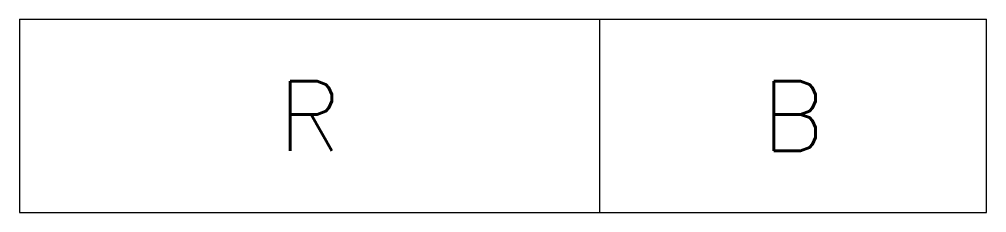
# Model space of a CAD drawing. Header units: millimetres. Extents: x 0 to 25, y -5 to 0.
import ezdxf
from ezdxf.enums import TextEntityAlignment as Align

# ---------------------------------------------------------------- set-up
doc = ezdxf.new("R2010")
doc.units = ezdxf.units.MM
doc.header["$MEASUREMENT"] = 0
doc.styles.add('Romans', font='romans.shx')

msp = doc.modelspace()

# ---------------------------------------------------------------- linework, layer by layer
at = {"color": 7, "ltscale": 0.01}
for p, q in [((0, 0), (25, 0)), ((0, -5), (25, -5))]:
    msp.add_line(p, q, dxfattribs=at)
at = {"color": 7}
for points in [[(0, 0), (0, -5)], [(15, -5), (15, 0)], [(25, -5), (25, 0)]]:
    msp.add_lwpolyline(points, dxfattribs=at)

# ---------------------------------------------------------------- texts
at = {"color": 7, "style": 'Romans', "flags": 4}
for tag, p in [('R', (7.5, -2.5)), ('B', (20, -2.5))]:
    msp.add_attdef(tag, text='', height=1.8, dxfattribs=at).set_placement(p, align=Align.MIDDLE_CENTER)

doc.saveas('drawing.dxf')
